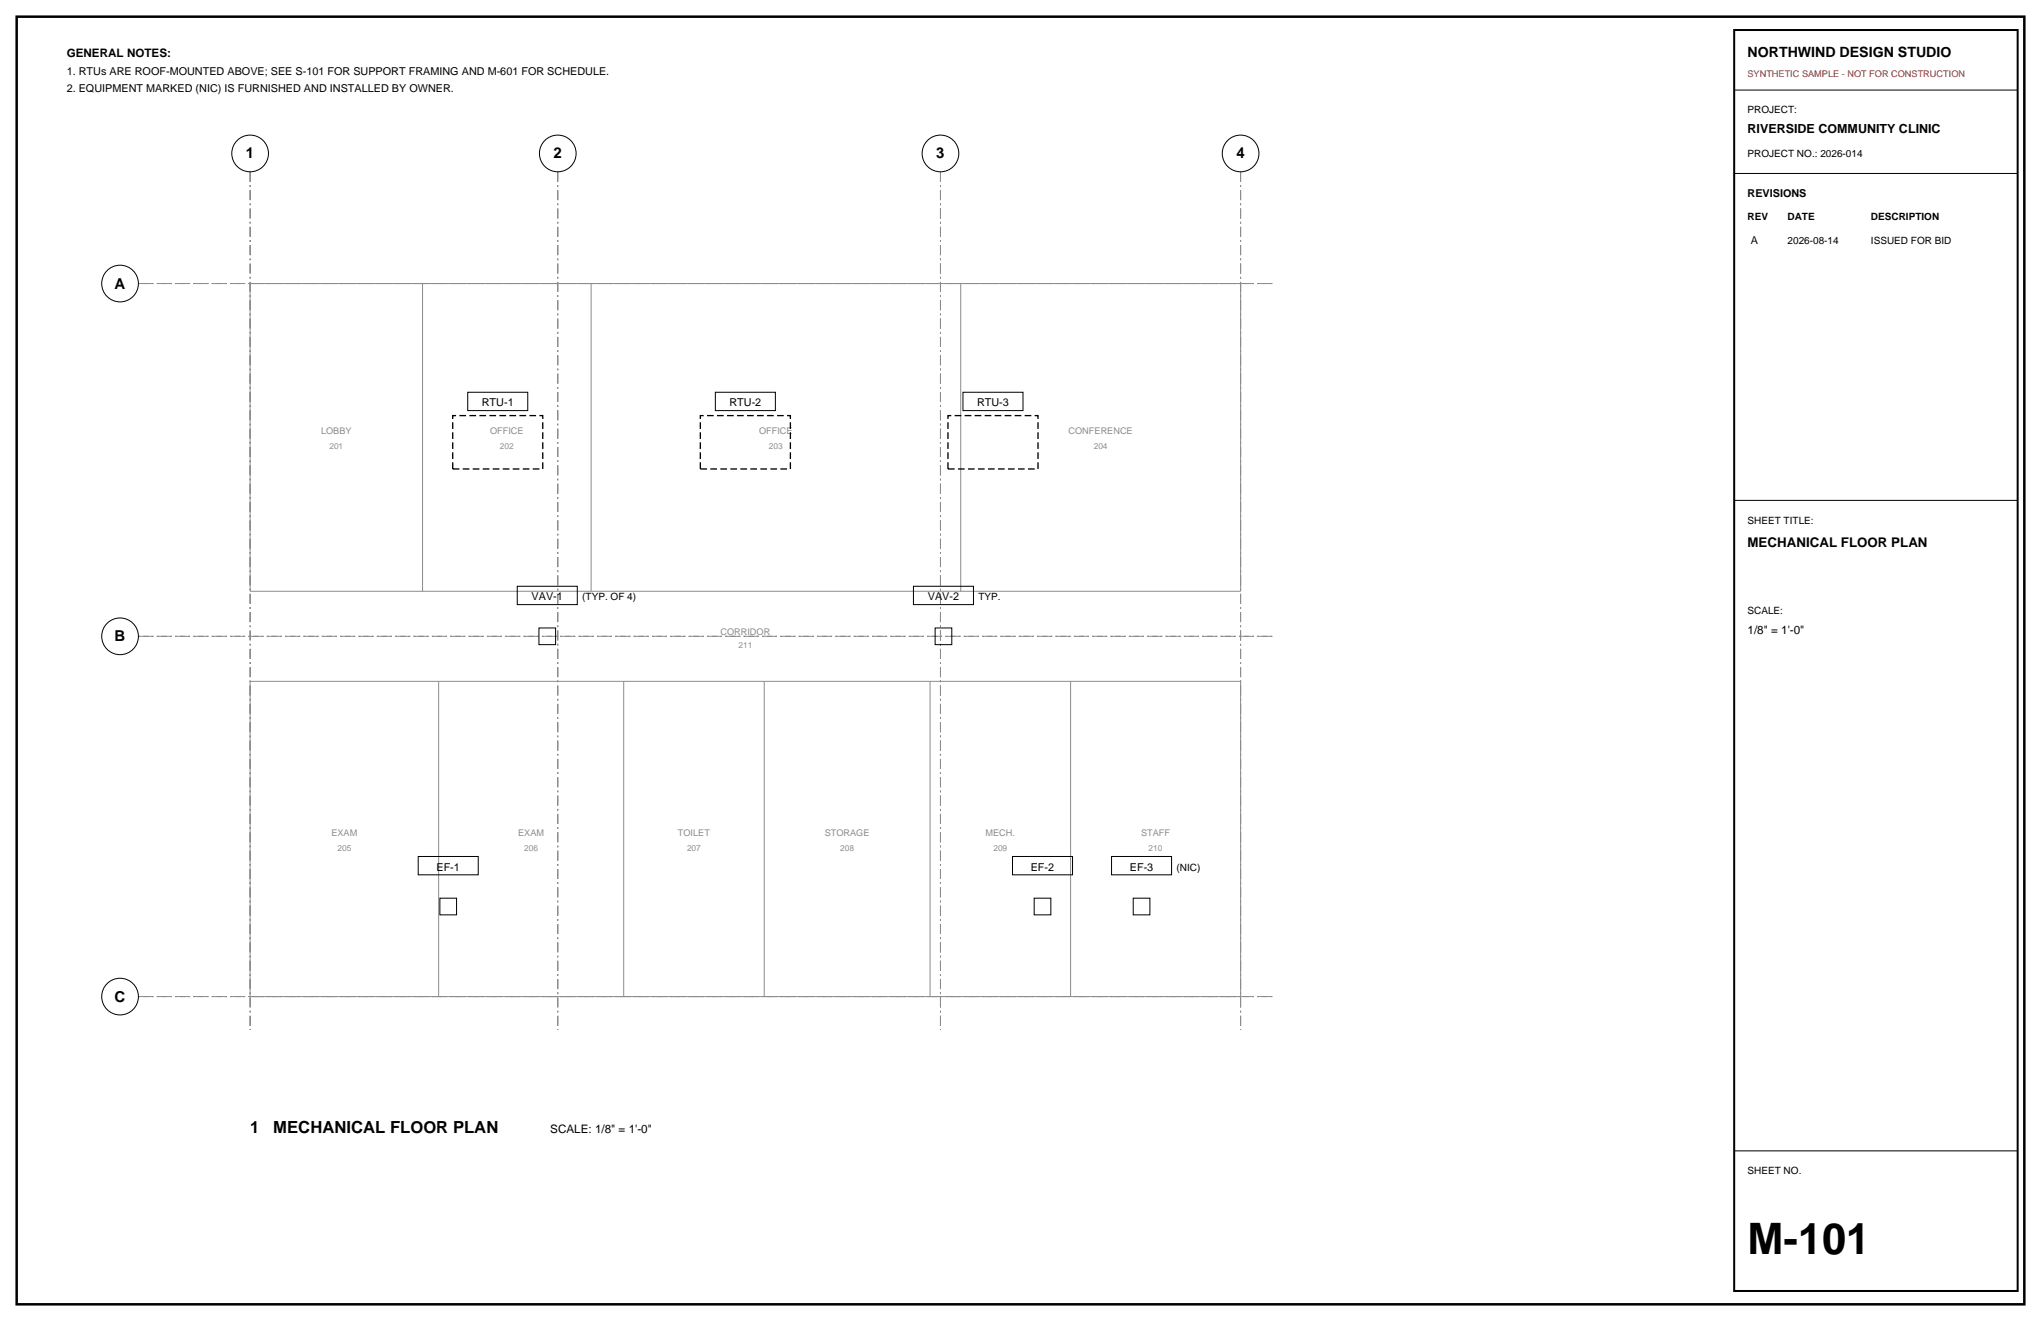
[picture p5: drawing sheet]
<svg xmlns="http://www.w3.org/2000/svg" width="432mm" height="279mm" viewBox="0 0 432 279" stroke-linecap="round" stroke-linejoin="round" font-family="sans-serif">
<defs><g id="words">
<text font-size="9.2" x="369.7" y="265.3">M-101</text>
<g font-size="3.5">
<text x="52.9" y="239.7">1</text>
<text x="57.8" y="239.7">MECHANICAL FLOOR PLAN</text>
</g>
<g font-size="3.2">
<text x="52" y="33.5">1</text>
<text x="117.1" y="33.5">2</text>
<text x="198.1" y="33.5">3</text>
<text x="261.6" y="33.5">4</text>
<text x="24.3" y="61">A</text>
<text x="24.3" y="135.6">B</text>
<text x="24.3" y="211.8">C</text>
</g>
<text font-size="3" x="369.7" y="12">NORTHWIND DESIGN STUDIO</text>
<text font-size="2.8" x="369.7" y="115.7">MECHANICAL FLOOR PLAN</text>
<text font-size="2.6" x="369.7" y="28.2">RIVERSIDE COMMUNITY CLINIC</text>
<g font-size="2.5">
<text x="14.1" y="12">GENERAL NOTES:</text>
<text x="369.7" y="134.1">1/8&quot; = 1'-0&quot;</text>
<text x="116.4" y="239.7">SCALE: 1/8&quot; = 1'-0&quot;</text>
</g>
<g font-size="2.3">
<text x="14.1" y="15.9">1. RTUs ARE ROOF-MOUNTED ABOVE; SEE S-101 FOR SUPPORT FRAMING AND M-601 FOR SCHEDULE.</text>
<text x="14.1" y="19.4">2. EQUIPMENT MARKED (NIC) IS FURNISHED AND INSTALLED BY OWNER.</text>
<text x="369.7" y="41.6">REVISIONS</text>
<text x="370.4" y="51.5">A</text>
<text x="101.9" y="86">RTU-1</text>
<text x="154.3" y="86">RTU-2</text>
<text x="206.7" y="86">RTU-3</text>
<text x="112.5" y="127">VAV-1</text>
<text x="196.3" y="127">VAV-2</text>
<text x="92.3" y="184.1">EF-1</text>
<text x="218.1" y="184.1">EF-2</text>
<text x="239" y="184.1">EF-3</text>
</g>
<g font-size="2.1">
<text x="369.7" y="24">PROJECT:</text>
<text x="369.7" y="33.2">PROJECT NO.: 2026-014</text>
<text x="369.7" y="46.6">REV</text>
<text x="378.2" y="46.6">DATE</text>
<text x="395.8" y="46.6">DESCRIPTION</text>
<text x="378.2" y="51.5">2026-08-14</text>
<text x="395.8" y="51.5">ISSUED FOR BID</text>
<text x="369.7" y="110.8">SHEET TITLE:</text>
<text x="123.2" y="127">(TYP. OF 4)</text>
<text x="207" y="127">TYP.</text>
<text x="369.7" y="129.8">SCALE:</text>
<text x="248.9" y="184.1">(NIC)</text>
<text x="369.7" y="248.4">SHEET NO.</text>
</g>
<text font-size="1.9" fill="#d90d0d" x="369.7" y="16.2">SYNTHETIC SAMPLE - NOT FOR CONSTRUCTION</text>
<g font-size="1.9" fill="#8c8c8c">
<text x="67.9" y="91.8">LOBBY</text>
<text x="103.7" y="91.8">OFFICE</text>
<text x="160.6" y="91.8">OFFICE</text>
<text x="226.1" y="91.8">CONFERENCE</text>
<text x="152.4" y="134.2">CORRIDOR</text>
<text x="70.1" y="176.7">EXAM</text>
<text x="109.6" y="176.7">EXAM</text>
<text x="143.4" y="176.7">TOILET</text>
<text x="174.5" y="176.7">STORAGE</text>
<text x="208.5" y="176.7">MECH.</text>
<text x="241.4" y="176.7">STAFF</text>
</g>
<g font-size="1.8" fill="#8c8c8c">
<text x="69.7" y="95">201</text>
<text x="105.8" y="95">202</text>
<text x="162.7" y="95">203</text>
<text x="231.4" y="95">204</text>
<text x="156.2" y="137.1">211</text>
<text x="71.4" y="179.9">205</text>
<text x="110.9" y="179.9">206</text>
<text x="145.3" y="179.9">207</text>
<text x="177.8" y="179.9">208</text>
<text x="210.2" y="179.9">209</text>
<text x="243" y="179.9">210</text>
</g>
</g></defs>
<path d="M3.5 3.5h424.8v272.4h-424.8z" fill="none" stroke="#000" stroke-width=".53"/>
<path d="M52.9 36.3v181.5zM118 36.3v181.5zM199 36.3v181.5zM262.5 36.3v181.5zM29.3 60h240.2zM29.3 134.6h240.2zM29.3 210.8h240.2z" fill="none" stroke="#8c8c8c" stroke-width=".21" stroke-dasharray="2.1 .7 .4 .7" stroke-linecap="butt"/>
<g fill="none" stroke="#000" stroke-width=".21">
<path d="M366.9 19.1h60zM366.9 36.7h60zM99 83h12.7v3.8h-12.7zM151.3 83h12.7v3.8h-12.7zM203.7 83h12.7v3.8h-12.7zM366.9 105.8h60zM109.4 124h12.7v3.9h-12.7zM114 132.8h3.5v3.5h-3.5zM193.3 124h12.7v3.9h-12.7zM197.8 132.8h3.6v3.5h-3.6zM88.5 181.2h12.7v3.8h-12.7zM93.1 190h3.5v3.5h-3.5z"/>
<path d="M214.2 181.2h12.7v3.8h-12.7zM218.8 190h3.5v3.5h-3.5zM235.2 181.2h12.7v3.8h-12.7zM239.7 190h3.6v3.5h-3.6zM366.9 243.4h60z"/>
<circle cx="52.9" cy="32.5" r="3.9"/>
<circle cx="118" cy="32.5" r="3.9"/>
<circle cx="199" cy="32.5" r="3.9"/>
<circle cx="262.5" cy="32.5" r="3.9"/>
<circle cx="25.4" cy="60" r="3.9"/>
<circle cx="25.4" cy="134.6" r="3.9"/>
<circle cx="25.4" cy="210.8" r="3.9"/>
</g>
<g fill="none" stroke="#8c8c8c" stroke-width=".21">
<path d="M52.9 60h209.6zM52.9 60v65.1zM89.4 60v65.1zM125.1 60v65.1zM203.3 60v65.1zM262.5 60v65.1zM52.9 125.1h209.6zM52.9 144.1v66.7zM52.9 144.1h209.6zM92.8 144.1v66.7zM132 144.1v66.7zM161.7 144.1v66.7z"/>
<path d="M196.8 144.1v66.7zM226.5 144.1v66.7zM262.5 144.1v66.7zM52.9 210.8h209.6z"/>
</g>
<path d="M95.8 87.9h19v11.3h-19zM148.2 87.9h19v11.3h-19zM200.6 87.9h19v11.3h-19z" fill="none" stroke="#000" stroke-width=".28" stroke-dasharray="1.4 .7" stroke-linecap="butt"/>
<path d="M366.9 6.4h60v266.6h-60z" fill="none" stroke="#000" stroke-width=".42"/>
<use href="#words"/>
</svg>
